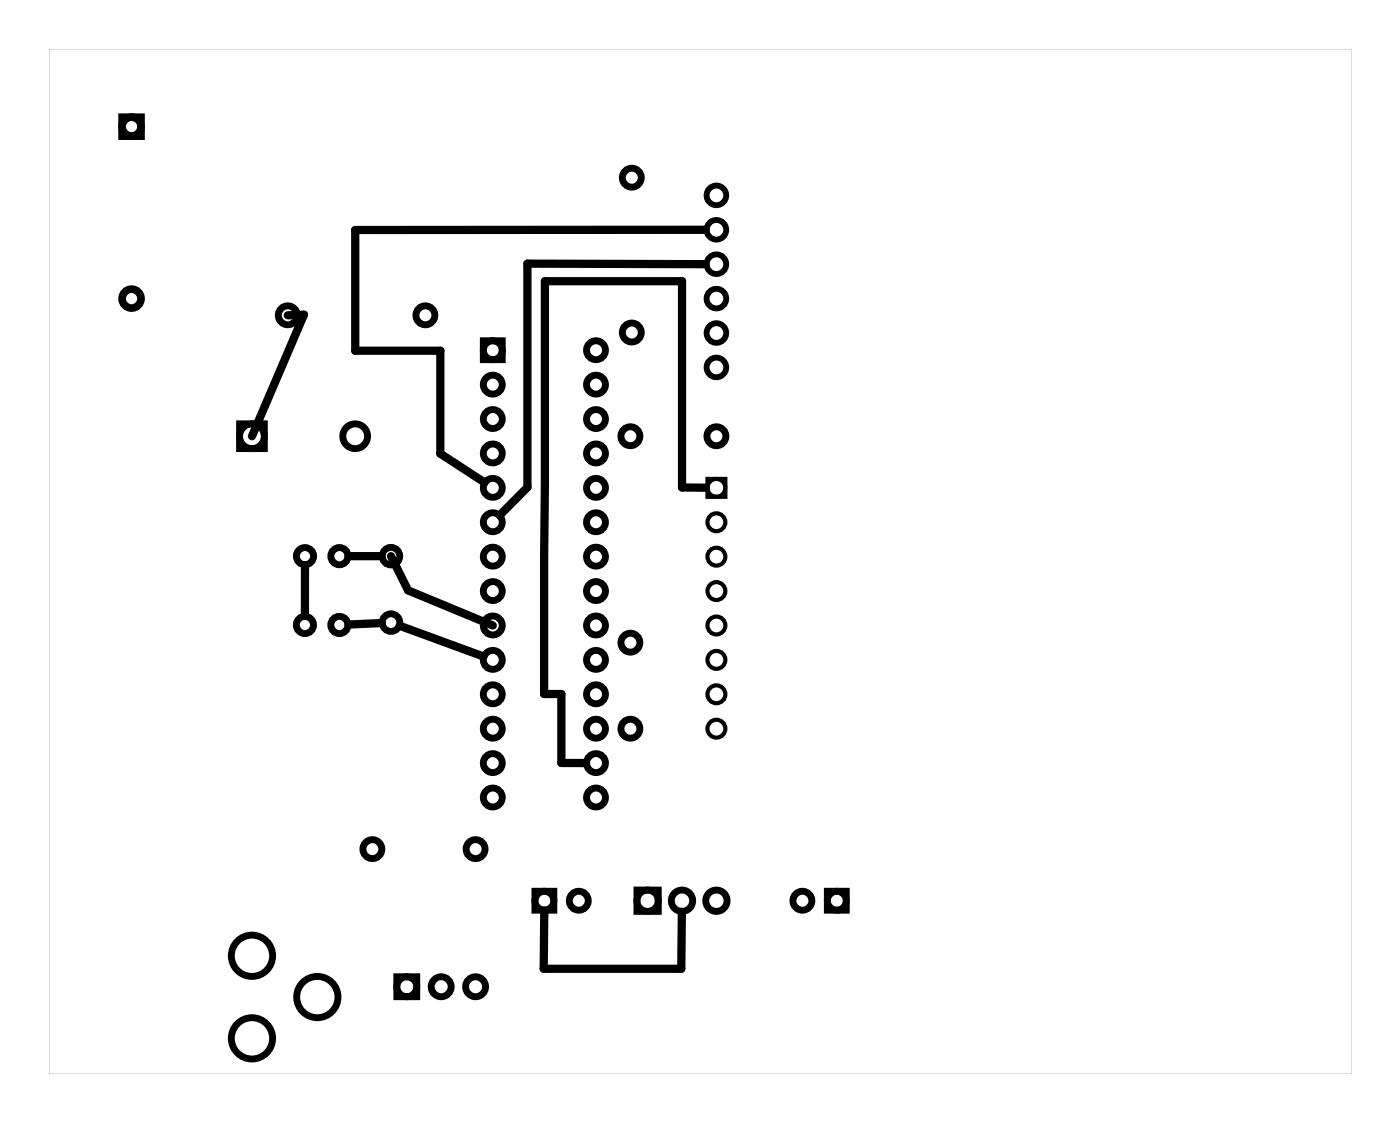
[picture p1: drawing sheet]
<svg xmlns="http://www.w3.org/2000/svg" width="103mm" height="83mm" viewBox="0 0 103 83" stroke-linecap="round" stroke-linejoin="round" font-family="sans-serif">
<path d="M3.6 3.6h96.2v75.7h-96.2zM3.6 3.6v75.7h96.2v-75.7z" fill="#000"/>
<g fill="none" stroke="#000" stroke-width=".51">
<path d="M17.7 31.3h1.8v1.8h-1.8zM35.7 25.2h1.4v1.4h-1.4zM29.3 72.1h1.5v1.5h-1.5zM39.5 65.8h1.4v1.4h-1.4zM47 65.7h1.6v1.6h-1.6zM61.1 65.8h1.4v1.4h-1.4z"/>
<circle cx="46.6" cy="13.1" r=".7"/>
<circle cx="18.6" cy="32.2" r=".91"/>
<circle cx="21.2" cy="23.3" r=".7"/>
<circle cx="26.2" cy="32.2" r=".91"/>
<circle cx="31.4" cy="23.3" r=".7"/>
<circle cx="36.4" cy="28.4" r=".7"/>
<circle cx="36.4" cy="33.5" r=".7"/>
<circle cx="36.4" cy="38.6" r=".7"/>
<circle cx="36.4" cy="30.9" r=".7"/>
<circle cx="36.4" cy="36" r=".7"/>
<circle cx="36.4" cy="25.9" r=".7"/>
<circle cx="44" cy="36" r=".7"/>
<circle cx="44" cy="33.5" r=".7"/>
<circle cx="44" cy="38.6" r=".7"/>
<circle cx="44" cy="28.4" r=".7"/>
<circle cx="44" cy="30.9" r=".7"/>
<circle cx="44" cy="25.9" r=".7"/>
<circle cx="46.5" cy="32.2" r=".7"/>
<circle cx="46.6" cy="24.5" r=".7"/>
<circle cx="52.9" cy="32.2" r=".7"/>
<circle cx="22.5" cy="46.1" r=".64"/>
<circle cx="22.5" cy="41.1" r=".64"/>
<circle cx="25.1" cy="46.1" r=".64"/>
<circle cx="25.1" cy="41.1" r=".64"/>
<circle cx="36.4" cy="43.6" r=".7"/>
<circle cx="36.4" cy="41.1" r=".7"/>
<circle cx="36.4" cy="46.2" r=".7"/>
<circle cx="36.4" cy="58.9" r=".7"/>
<circle cx="36.4" cy="56.3" r=".7"/>
<circle cx="36.4" cy="53.8" r=".7"/>
<circle cx="36.4" cy="48.7" r=".7"/>
<circle cx="36.4" cy="51.3" r=".7"/>
<circle cx="44" cy="43.6" r=".7"/>
<circle cx="44" cy="41.1" r=".7"/>
<circle cx="44" cy="46.2" r=".7"/>
<circle cx="44" cy="58.9" r=".7"/>
<circle cx="44" cy="53.8" r=".7"/>
<circle cx="44" cy="56.3" r=".7"/>
<circle cx="44" cy="48.7" r=".7"/>
<circle cx="44" cy="51.3" r=".7"/>
<circle cx="46.5" cy="53.8" r=".7"/>
<circle cx="46.5" cy="47.4" r=".7"/>
<circle cx="18.6" cy="70.6" r="1.52"/>
<circle cx="18.6" cy="76.7" r="1.52"/>
<circle cx="23.4" cy="73.6" r="1.52"/>
<circle cx="27.5" cy="62.7" r=".7"/>
<circle cx="30" cy="72.8" r=".74"/>
<circle cx="32.6" cy="72.8" r=".74"/>
<circle cx="35.1" cy="62.7" r=".7"/>
<circle cx="35.1" cy="72.8" r=".74"/>
<circle cx="40.2" cy="66.5" r=".7"/>
<circle cx="42.7" cy="66.5" r=".7"/>
<circle cx="47.8" cy="66.5" r=".79"/>
<circle cx="50.4" cy="66.5" r=".79"/>
<circle cx="52.9" cy="66.5" r=".79"/>
<circle cx="59.2" cy="66.5" r=".7"/>
<circle cx="61.8" cy="66.5" r=".7"/>
</g>
<g fill="none" stroke="#000" stroke-width=".5">
<circle cx="28.9" cy="41.1" r=".65"/>
<circle cx="28.9" cy="46" r=".65"/>
</g>
<g fill="none" stroke="#000" stroke-width=".43">
<circle cx="52.9" cy="14.4" r=".72"/>
<circle cx="52.9" cy="17" r=".72"/>
<circle cx="52.9" cy="19.5" r=".72"/>
<circle cx="52.9" cy="24.6" r=".72"/>
<circle cx="52.9" cy="27.1" r=".72"/>
<circle cx="52.9" cy="22" r=".72"/>
</g>
<g fill="none" stroke="#000" stroke-width=".3">
<path d="M52.2 35.4h1.4v1.3h-1.4z"/>
<circle cx="52.9" cy="36" r=".66"/>
<circle cx="52.9" cy="38.6" r=".66"/>
<circle cx="52.9" cy="43.6" r=".66"/>
<circle cx="52.9" cy="48.7" r=".66"/>
<circle cx="52.9" cy="46.2" r=".66"/>
<circle cx="52.9" cy="41.1" r=".66"/>
<circle cx="52.9" cy="53.8" r=".66"/>
<circle cx="52.9" cy="51.3" r=".66"/>
</g>
<g fill="none" stroke="#000" stroke-width=".56">
<path d="M9 8.7h1.4v1.4h-1.4z"/>
<circle cx="9.7" cy="9.3" r=".7"/>
<circle cx="9.7" cy="22" r=".7"/>
</g>
<path d="M52.1 17h-25.9v8.9h6.3v7.6l3.3 2.1M52.1 19.5h-13.2v16.5l-2 2M21.2 23.3l1.2-.1-3.8 9M52.1 36h-1.7v-15.2h-10.2v30.4h1.2v5.1h1.9M22.5 41.7v3.8M25.7 41.1h2.5M28.2 46l-2.5 .1M28.9 41.1l1.2 2.5 6.3 2.6M29.5 46.2l6.2 2.3M40.2 67.2l-.1 4.3h10.2v-4.2" fill="none" stroke="#000" stroke-width=".61"/>
</svg>
